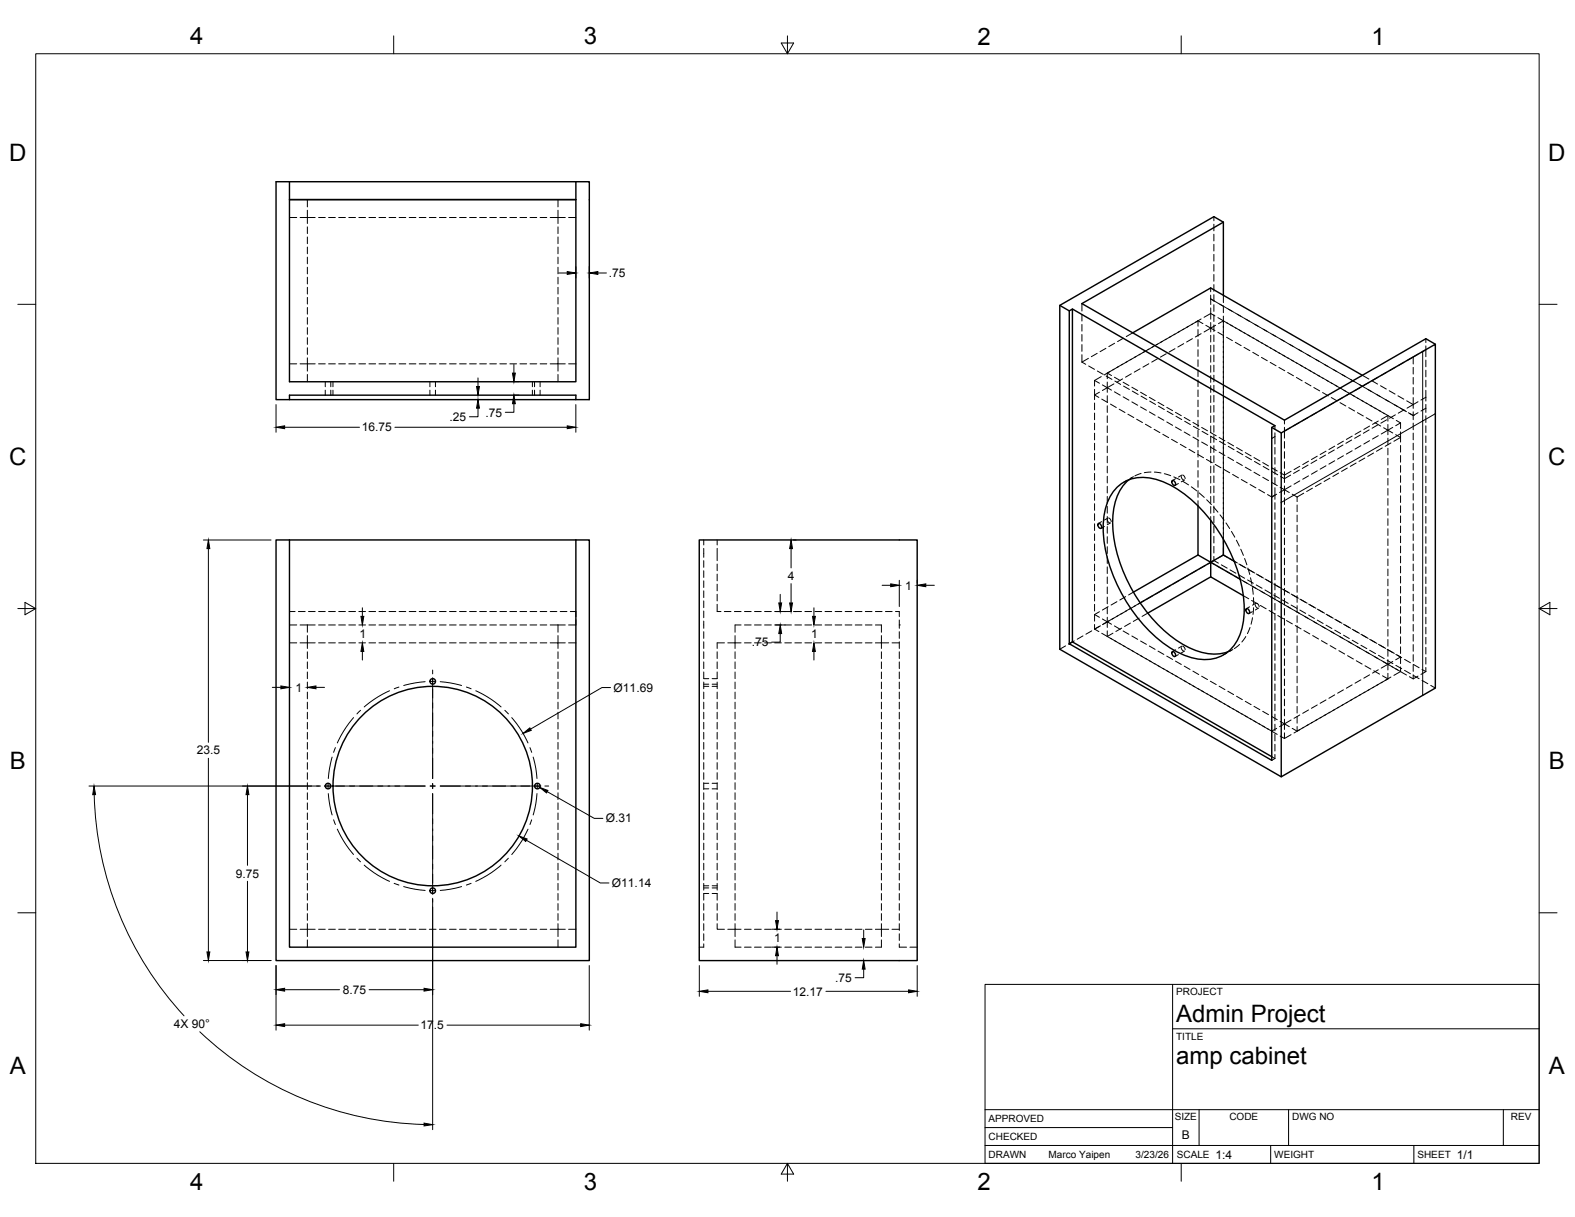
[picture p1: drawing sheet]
<svg xmlns="http://www.w3.org/2000/svg" width="559mm" height="432mm" viewBox="0 0 559 432" stroke-linecap="round" stroke-linejoin="round" font-family="sans-serif">
<defs><g id="words">
<g font-size="8.5">
<text x="67.5" y="15.8">4</text>
<text x="207.2" y="15.7">3</text>
<text x="346.9" y="15.8">2</text>
<text x="486.6" y="15.8">1</text>
<text x="3.3" y="57">D</text>
<text x="549.3" y="57">D</text>
<text x="3.3" y="165">C</text>
<text x="549.3" y="165">C</text>
<text x="3.5" y="272.9">B</text>
<text x="549.6" y="272.9">B</text>
<text x="417.3" y="362.5">Admin Project</text>
<text x="417.3" y="377.5">amp cabinet</text>
<text x="3.5" y="380.9">A</text>
<text x="549.6" y="380.9">A</text>
<text x="67.5" y="422.2">4</text>
<text x="207.2" y="422.1">3</text>
<text x="346.9" y="422.2">2</text>
<text x="486.6" y="422.2">1</text>
</g>
<g font-size="4.3">
<text x="216" y="98.4">.75</text>
<text x="159.5" y="149.4">.25</text>
<text x="172.3" y="147.8">.75</text>
<text x="128.4" y="153.1">16.75</text>
<text x="279.5" y="205.8">4</text>
<text x="321.2" y="209.2">1</text>
<text x="127.5" y="226.4">1</text>
<text x="287.7" y="226.4">1</text>
<text x="266.8" y="229.3">.75</text>
<text x="104.9" y="245.4">1</text>
<text x="217.7" y="245.4">Ø11.69</text>
<text x="69.8" y="267.7">23.5</text>
<text x="215" y="291.8">Ø.31</text>
<text x="83.7" y="311.4">9.75</text>
<text x="217.1" y="314.7">Ø11.14</text>
<text x="274.6" y="334.4">1</text>
<text x="121.6" y="352.7">8.75</text>
<text x="281.3" y="353.3">12.17</text>
<text x="296.4" y="348.4">.75</text>
<text x="61.7" y="364.8">4X 90°</text>
<text x="149.2" y="365.2">17.5</text>
<text x="419.3" y="404.2">B</text>
<text x="431.3" y="411.1">1:4</text>
<text x="516.9" y="411.1">1/1</text>
</g>
<g font-size="3.5">
<text x="417.3" y="353.1">PROJECT</text>
<text x="417.3" y="368.8">TITLE</text>
<text x="350.8" y="398.2">APPROVED</text>
<text x="416.8" y="397.5">SIZE</text>
<text x="436.2" y="397.5">CODE</text>
<text x="458.4" y="397.5">DWG NO</text>
<text x="536.1" y="397.5">REV</text>
<text x="350.8" y="404.5">CHECKED</text>
<text x="350.8" y="410.9">DRAWN</text>
<text x="372" y="410.9">Marco Yaipen</text>
<text x="402.9" y="410.9">3/23/26</text>
<text x="417.5" y="410.9">SCALE</text>
<text x="452.1" y="410.9">WEIGHT</text>
<text x="502.9" y="410.9">SHEET</text>
</g>
</g></defs>
<!-- layer: Hidden -->
<g fill="none" stroke="#000" stroke-width=".35">
<path d="M102.7 77.2h2.6M106.5 77.2h5.3M109.1 70.8v2.6M109.1 74.6v4.7M113 77.2h2.4M116.6 77.2h2.4M120.2 77.2h2.4M123.7 77.2h2.4M127.3 77.2h2.4M130.9 77.2h2.4M134.5 77.2h2.3M138 77.2h2.4"/>
<path d="M141.6 77.2h2.4M145.2 77.2h2.4M148.7 77.2h2.4M152.3 77.2h2.4M155.9 77.2h2.4M159.5 77.2h2.3M163 77.2h2.4M166.6 77.2h2.4M170.2 77.2h2.4M173.8 77.2h2.3M177.3 77.2h2.4M180.9 77.2h2.4"/>
<path d="M184.5 77.2h2.4M188 77.2h2.4M191.6 77.2h2.4M195.2 77.2h5.4M198 70.8v2.6M198 74.6v4.7M201.7 77.2h2.6M430.7 76.9v1.4M430.7 79.5v2.4M109.1 80.5v2.4M109.1 84.1v2.4M109.1 87.7v2.3"/>
<path d="M109.1 91.2v2.4M109.1 94.8v2.4M109.1 98.4v2.4M198 80.5v2.4M198 84.1v2.4M198 87.7v2.3M198 91.2v2.4M198 94.8v2.4M198 98.4v2.4M430.7 83.1v2.4M430.7 86.7v2.4M430.7 90.3v2.3"/>
<path d="M430.7 93.8v2.4M430.7 97.4v2.4M109.1 101.9v2.4M109.1 105.5v2.4M109.1 109.1v2.4M109.1 112.7v2.3M109.1 116.2v2.4M109.1 119.8v2.4M198 101.9v2.4M198 105.5v2.4M198 109.1v2.4M198 112.7v2.3"/>
<path d="M198 116.2v2.4M198 119.8v2.4M383.9 107.7v2.7M383.9 111.5v2.4M383.9 115.1v2.4M383.9 118.7v2.4M401.9 118.1l-2.3 1.3M416.9 118.5l-3.5 2M418.6 117.6l-2.1 1.2M420 116.8l-2.1 1.1M421.7 115.8l-2.1 1.2M425 113.8l1.8 1"/>
<path d="M425 113.8v1.9M425 116.9v2.4M425 113.8l-4 2.4M426.1 118.4l-2 1.2M426.1 113.2l-2 1.2M427.8 115.4l3.3 1.9M429.5 102.2v1.3M429.5 104.7l.1 3.4M429.5 106.1h.1M429.5 106.1l1.4 .7M429.6 109.2v4M429.6 114.4v3.4"/>
<path d="M429.6 119v2.4M429.6 106.1l2.2 1.2M430.7 101v2.4M430.7 104.5v2.4M430.7 108.1v2.4M430.7 111.7v2.4M430.7 115.3v2.3M430.7 118.8v2.4M431.1 112.1l-1.5-.9-2.4 1.4M431.3 115.4l-4.1 2.4M431.9 107.4l2.1 1.2M432.1 112.7l5.1 3"/>
<path d="M432.1 117.9l2 1.2M432.8 107.9l2 1.2M434 104.8v2.6M434 108.6v2.4M434 112.1v81M434 113.8l-1.7 1M435 109.2l2.9 1.7M435.2 119.7l2 1.2M436.6 115.3l2 1.2M438.1 111l2.1 1.2M438.3 116.3l2.1 1.2M439 111.5l2 1.2"/>
<path d="M439.7 117.1l2 1.2M441.2 112.8l2.1 1.2M441.4 118l2 1.2M442.1 113.3l2 1.2M442.8 118.9l2 1.2M444.3 114.6l2.1 1.2M444.5 119.8l2 1.2M445.2 115.1l2 1.1M447.4 116.4l2.9 1.6M450.5 118.1l2.1 1.2M451.4 118.6l2 1.2M453.6 119.9l2.1 1.2"/>
<path d="M102.7 129.1h2.6M106.5 129.1h5.3M109.1 123.4v2.4M109.1 127v4.7M109.1 132.9v2.5M113 129.1h2.4M115.4 135.4v1.8M115.4 138.4v1.8M116.6 129.1h2.4M117.4 135.4v1.8M117.4 138.4v1.8M118.1 135.4v1.8"/>
<path d="M118.1 138.4v1.8M120.2 129.1h2.4M123.7 129.1h2.4M127.3 129.1h2.4M130.9 129.1h2.4M134.5 129.1h2.3M138 129.1h2.4M141.6 129.1h2.4M145.2 129.1h2.4M148.7 129.1h2.4M152.3 129.1h2.4M152.5 135.4v1.8"/>
<path d="M152.5 138.4v1.8M154.5 135.4v1.8M154.5 138.4v1.8M155.9 129.1h2.4M159.5 129.1h2.3M163 129.1h2.4M166.6 129.1h2.4M170.2 129.1h2.4M173.8 129.1h2.3M177.3 129.1h2.4M180.9 129.1h2.4M184.5 129.1h2.4"/>
<path d="M188 129.1h2.4M188.9 135.4v1.8M188.9 138.4v1.8M189.7 135.4v1.8M189.7 138.4v1.8M191.6 129.1h2.4M191.6 135.4v1.8M191.6 138.4v1.8M198 127v2.1h-2.8M198 123.4v2.4M198 132.9v2.5M200.6 129.1h-2.6v2.6"/>
<path d="M201.7 129.1h2.6M383.9 122.3v2.4M383.9 125.8v2.7M383.9 128.5l1.3 .8M386.2 127.1l-2.3 1.4M386.2 129.9l2.1 1.1M388.3 138.2v1.9l1.6 .9M388.3 135l1.8 1M388.3 135v2M389.3 125.4l-2.1 1.2M389.3 131.6l2.1 1.2M390.1 139.1l-1.8 1v1.7"/>
<path d="M390.7 133.6l-2.4 1.4M391.1 136.6l1.8 1M392.4 123.6l-2.1 1.2M392.5 133.4l2 1.2M392.9 132.4v2M392.9 135.6v3.6M392.9 132.4l1.5 .8M392.9 137.6l-1.8 1M392.9 137.6l1.5 .8M393.8 131.8l-2 1.2M395.2 136.2l-2.3 1.4M395.4 133.8l2 1.2"/>
<path d="M395.4 139l2 1.2M395.5 121.8l-2.1 1.2M395.5 135.2l2.1 1.2M398.3 134.4l-2.1 1.2M398.3 129.2l-5.4 3.2M398.5 135.6l2 1.2M398.5 120l-2 1.2M398.6 137l2.1 1.2M400 128.3l-2.1 1.2M401.4 132.6l-2.1 1.2M401.4 127.4l-2.1 1.2M401.6 137.4l2 1.2"/>
<path d="M401.7 138.8l2.1 1.2M404.5 130.9l-2.1 1.1M404.5 125.7l-3.5 2M404.7 139.2l2 1.2M406.2 124.7l-2.1 1.2M407.6 129.1l-2.1 1.2M407.6 123.9l-2.1 1.2M410.7 127.3l-2.1 1.2M410.7 122.1l-3.5 2M412.4 121.1l-2.1 1.2M413.8 125.5l-2.1 1.2M413.8 120.3l-2.1 1.2"/>
<path d="M416.9 123.7l-2.1 1.2M420 121.9l-2.1 1.2M423.1 120.2l-2.1 1.1M425 120.5v2.4M425 124.1v2.3M425 127.7v2.3M425 131.2v2.4M425 134.8v2.4M425 138.4v2.3M429.6 122.6v2.3M429.6 126.1v2.4M429.6 129.7v2.4"/>
<path d="M429.6 133.3v2.4M429.6 136.8v2.4M430.7 122.4v2.4M430.7 126v2.4M430.7 129.5v2.4M430.7 133.1v2.4M430.7 136.7v2.4M438.3 121.5l2.1 1.1M441.4 123.2l2 1.2M444.5 125l2 1.2M445.9 120.7l2 1.1M447.6 121.6l2 1.2"/>
<path d="M447.6 126.8l2 1.2M449 122.4l2 1.2M450.7 123.4l2 1.2M450.7 128.6l2 1.2M452.1 124.2l2 1.2M453.7 125.2l3.5 2M453.7 130.4l2.1 1.2M454.4 120.4l2.1 1.2M456.7 121.7l2.1 1.2M456.9 127l2 1.1M456.9 132.1l2 1.2M457.6 122.2l2 1.2"/>
<path d="M458.2 127.8l2.1 1.2M459.8 123.5l2.1 1.2M460 128.7l3.4 2M460 133.9l2 1.2M460.7 124l2 1.2M462.9 125.3l2.9 1.6M463 135.7l2.1 1.2M463 130.5l2.1 1.2M464.4 131.3l2.1 1.2M466 127l2 1.2M466.1 132.3l2.1 1.2M466.1 137.5l2.1 1.2"/>
<path d="M466.8 127.5l2.1 1.2M467.5 133.1l2.1 1.2M469.1 128.8l2 1.2M469.2 134.1l2.1 1.2M469.2 139.3l2.1 1.2M469.9 129.3l2.1 1.2M470.6 134.9l2.1 1.2M472.2 130.6l2 1.2M472.3 135.9l6.6 3.8M473 131.1l2.1 1.2M475.3 132.4l2.9 1.7M478.4 134.2l2 1.2"/>
<path d="M478.5 139.4l2.1 1.2M479.2 134.7l2.1 1.1M481.5 136l2 1.1M482.3 136.4l2.1 1.2M483.4 133.2l2.3 1.3M484.5 137.7l2.1 1.2M485.4 138.2l2.1 1.2M486.7 135.1l2.1 1.2M487.7 139.5l2.9 1.7M489.8 136.9l2 1.1M492.9 138.6l2.1 1.2M505.9 122.7v3.9"/>
<path d="M505.9 120.2v1.3M505.9 127.8v2.3M505.9 131.3v2.4M505.9 134.9v2.4M505.9 138.5v3.8M388.3 143v2.4M388.3 146.6v2.3M388.3 150.1v2.4M388.3 153.7v2.4M388.3 157.3v2.4M390.9 141.6l2.1 1.2M392.9 140.4v2.4"/>
<path d="M392.9 144v2.3M392.9 147.5v2.4M392.9 151.1v2.4M392.9 154.7v2.4M392.9 158.3v2.3M394 143.4l2 1.2M397.1 145.2l2 1.2M398.5 140.8l2 1.2M400.2 147l2.1 1.1M401.6 142.6l2 1.2M403.3 148.7l2 1.2M404.7 144.4l2 1.2"/>
<path d="M404.8 140.5l2.1 1.2M406.4 150.5l2 1.2M407.8 141l2 1.2M407.8 146.2l2 1.1M407.9 142.3l2.1 1.2M409.5 152.3l2 1.2M410.9 142.7l2 1.2M410.9 147.9l2 1.2M411 144.1l2.1 1.2M412.6 154.1l2 1.2M414 144.5l2 1.2M414 149.7l2 1.2"/>
<path d="M414.1 145.9l2.1 1.2M415.6 155.9l2.1 1.2M417 146.3l2.1 1.2M417 151.5l2.1 1.2M417.2 147.7l2.1 1.2M418.8 157.6l2 1.2M420.2 148.1l2 1.2M420.2 153.3l2 1.2M420.3 149.5l2.1 1.1M421.9 159.4l2 1.2M423.2 149.9l2.1 1.2M423.2 155.1l2.1 1.2"/>
<path d="M423.4 151.2l2.1 1.2M425 141.9v2.4M425 145.5v2.4M425 149.1v2.4M425 152.7v2.3M425 156.2v2.4M425 159.8v2.4M426.3 151.7l2.1 1.1M426.3 156.8l2.1 1.2M426.5 153l2.1 1.2M429.4 153.4l2.1 1.2M429.4 158.6l2.1 1.2"/>
<path d="M429.6 140.4v2.4M429.6 144v2.4M429.6 147.6v2.3M429.6 151.1v2.4M429.6 154.7v2.4M429.6 158.3v2.4M429.6 154.8l2.1 1.2M430.7 140.3v2.3M430.7 143.8v2.4M430.7 147.4v2.4M430.7 151v2.4M430.7 154.6v2.3"/>
<path d="M430.7 158.1v2.4M432.5 155.2l2.1 1.2M432.7 156.6l2 1.2M435.6 157l2.1 1.2M435.8 158.4l2 1.2M438.7 158.8l2.1 1.2M452.3 151v1.4M452.3 153.6v4M452.3 158.8v2.3M455.7 149.1v1.3M455.7 151.6v3.9M455.7 156.7v2.3"/>
<path d="M472.3 141.1l2.1 1.1M473.4 159.7l-2.1 1.1M473.5 158.3l-2 1.2M475.4 142.9l2.1 1.1M476.5 157.9l-2.1 1.2M476.6 156.5l-2 1.2M478.5 144.6l2.1 1.2M479.6 156.1l-2.1 1.2M479.7 154.7l-2 1.2M479.7 159.9l-2 1.2M479.9 140.3l2.1 1.2M481.6 141.2l3.5 2"/>
<path d="M481.6 146.4l2.1 1.2M482.7 154.3l-2.1 1.2M482.8 153l-2 1.1M482.8 158.1l-2 1.2M484.7 143l6.6 3.8M484.7 148.2l2.1 1.2M485.8 152.5l-2.1 1.2M485.9 156.4l-2 1.1M485.9 151.2l-2 1.2M487.8 150l2.1 1.2M488.9 150.7l-2.1 1.2M489 154.6l-2 1.2"/>
<path d="M489 149.4l-2 1.2M490.4 158.9l-2 1.2M490.7 141.3l2.1 1.2M490.9 151.8l1.5 .8M490.9 146.6l1.5 .8M491.6 141.8l2.1 1.2M492 149l-2.1 1.2M492.3 147.4l2.1 1.2M492.4 152.6l1.7 1M492.4 147.4v2M492.4 150.6v3.7M492.4 155.5v2.3"/>
<path d="M492.4 159v2.4M492.4 147.4l-2.3 1.4M492.4 152.6l-2.3 1.4M493.5 157.2l-2.1 1.1M493.8 143.1l2.1 1.2M494.1 151.6l-1.7 1M494.7 143.6l2.2 1.2M495.1 147.2l-2.1 1.2M495.2 154.2l1.7 1-2.4 1.4M495.4 149.2l1.5 .9M496 140.4l2.1 1.2M496.9 150.1l-1.7 .9"/>
<path d="M496.9 150.1v1.9M496.9 153.2v3.7M496.9 158.1v2.3M496.9 144.8l1.7 1M496.9 144.9l2.1 1.2M498.2 145.4l-2.1 1.2M499.1 142.2l2.3 1.4M499.7 146.4l1.7 1M500 146.7l1.4 .7M501.4 147.4h.1M501.4 143.6v1.3M501.4 146.1v2.8"/>
<path d="M501.4 150.1v2.4M501.4 153.7v2.4M501.4 157.2v2.4M501.4 143.6l-2.2 1.2M505.9 143.5v2.8M505.9 147.5v2.4M505.9 151.1v2.4M505.9 154.7v2.3M505.9 158.2v2.4M388.3 160.8v2.4M388.3 164.4v2.4M388.3 168v2.4"/>
<path d="M388.3 171.6v2.3M388.3 175.1v2.4M388.3 178.7v2.4M392.9 161.8v2.4M392.9 165.4v2.4M392.9 169v2.4M392.9 172.6v2.3M392.9 176.1v2.4M392.9 179.7v2.4M399.9 170.4l-1.1 .7M401.6 169.5l-1.1 .7M402.1 169.1l-1.1 .7"/>
<path d="M404.9 168l-2.3 .9M408.4 167.5l-2.4 .2M409.6 167.5l2.3 .3M413.1 168.1l2.3 .7M416.5 169.2l2.1 1M417.1 169.8l-1.2 .7M418.1 171.6l-1.2 .6M419.1 169l.2 .8 .7 .5M419.3 168.6l-1.2 .6M419.6 168.6l.6 .4 .3 .8M419.7 170.8l2 1.2M420.3 170.3l-1.2 .7"/>
<path d="M422.7 172.7l1.9 1.5M424.9 161.2l2.1 1.2M425 163.4v2.4M425 166.9v2.4M425 170.5v2.4M425 174.1v2.4M425 177.7v1.9M425.5 174.9l1.8 1.6M428 163l2.1 1.2M428.1 177.3l1.7 1.7M429.6 161.9v2.3M429.6 165.4v2.4"/>
<path d="M429.6 169v2.4M429.6 172.6v2.4M429.6 176.1v2.4M429.6 179.7v2.4M430.6 179.9l1.5 1.8M430.7 161.7v2.4M430.7 165.3v2.3M430.7 168.8v2.4M430.7 172.4v2.4M430.7 176v2.4M430.7 179.6v2.3M431.1 164.8l2.1 1.2"/>
<path d="M432.5 160.4l2.1 1.2M434.2 166.6l2.1 1.1M435.6 162.2l2.1 1.2M437.3 168.3l2.1 1.2M438.7 164l2.1 1.2M438.9 160.1l2 1.3M440.4 170.1l2.1 1.2M441.8 160.6l2.1 1.2M441.8 165.8l2.1 1.1M442 161.9l2 1.2M443.5 171.9l2.1 1.2M444.9 162.3l2.1 1.2"/>
<path d="M444.9 167.6l2.1 1.1M445.1 163.7l2 1.2M446.6 173.7l2.1 1.2M448 164.1l2.1 1.2M448 169.3l2.1 1.2M448.2 165.5l2 1.2M451.1 165.9l2.1 1.2M451.1 171.1l2.1 1.2M451.3 167.3l2 1.2M452.3 162.3v2.4M452.3 165.9v2.4M452.3 169.5v2.4"/>
<path d="M452.3 173v4.2M452.3 178.4v2.3M452.9 175.3l-1.7 1-1.5-.8M454.2 172.9l3.2 1.9M455.7 160.2v2.4M455.7 163.8v2.4M455.7 167.4v3.8M455.7 172.4v3M455.7 176.6v2.4M457.9 168.6l-2.2 1.2-1.4-.7M458.1 167.2l-2.4 1.4-1.5-.9M458.1 172.4l-4.1 2.4"/>
<path d="M458.5 175.3l1.7 1M460.2 176.3v1.7M460.2 179.2v2.4M461 166.8l-2.1 1.2M461.2 170.6l-2.1 1.2M461.2 165.4l-2.1 1.2M462.6 175l-2.4 1.3M464.1 165l-2.1 1.2M464.2 168.8l-2 1.2M464.2 163.6l-2 1.2M465.6 173.2l-2 1.2M467.2 163.2l-2.1 1.2"/>
<path d="M467.4 161.9l-2.1 1.1M467.4 167l-2.1 1.3M468.8 171.4l-2.1 1.2M470.3 161.5l-2.1 1.1M470.5 160.1l-2.1 1.2M470.5 165.3l-2.1 1.2M471.8 169.7l-2 1.1M473.5 163.5l-2 1.2M474.9 167.9l-2 1.2M476.6 161.7l-2 1.2M478 166.1l-2 1.2M481.1 164.3l-2 1.2"/>
<path d="M484.2 162.5l-2 1.2M487.3 160.7l-2 1.2M492.4 162.6v2.4M492.4 166.2v2.4M492.4 169.8v2.3M492.4 173.3v2.4M492.4 176.9v2.4M496.9 161.6v2.4M496.9 165.2v2.4M496.9 168.8v2.4M496.9 172.3v2.4M496.9 175.9v2.4"/>
<path d="M496.9 179.5v2.4M501.4 160.8v2.4M501.4 164.4v2.4M501.4 168v2.3M501.4 171.5v2.4M501.4 175.1v2.4M501.4 178.7v2.4M505.9 161.8v2.4M505.9 165.4v2.4M505.9 169v2.3M505.9 172.5v2.4M505.9 176.1v2.4"/>
<path d="M505.9 179.7v2.4M249.7 191.6v1.8M249.7 194.6v3.1M249.7 198.9v2.4M254.4 194.6v4.3M254.4 191.6v1.8M388.3 182.3v2.4M388.3 185.8v2.4M388.3 189.4v2.4M388.3 193v2.4M388.3 196.6v2.3M390.8 185.1l-1.1 .6"/>
<path d="M391.8 186.8l-1.1 .7M392.8 184.3l.3 .7 .6 .5M392.9 183.3v2.4M392.9 186.8v2.4M392.9 190.4v2.4M392.9 194v2.4M392.9 197.5v2.4M393 183.8l-1.1 .7M393.3 183.8l.6 .4 .3 .9M394 185.5l-1.1 .7M429.6 183.3v1.4M430.7 197.4v1.5l1.6 .9"/>
<path d="M430.7 198.9l-2.1 1.2M430.7 183.1v2.4M430.7 186.7v2.4M430.7 190.3v2.4M430.7 193.8v2.4M431.3 198.5l-1.7 1 1.3 .8M432.9 182.7l1.4 1.9M434 194.3v2.6M434 196.9l1.4 .8M434 196.9l-1.7 1M435 185.5l1.3 2M436.4 198.3l2.1 1.2"/>
<path d="M436.9 188.6l1.2 2M437.8 199.1l1.2 .6M438.7 191.7l1 2.1M440.2 194.9l1 2.2M441.6 198.2l.8 2.2M452.3 181.9v2.4M452.3 185.5v2.4M452.3 189.1v2.4M452.3 192.6v2.4M452.3 196.2v2.4M452.3 199.8v2.4M455.7 180.2v2.4"/>
<path d="M455.7 183.7v2.4M455.7 187.3v2.4M455.7 190.9v2.4M455.7 194.5v2.4M455.7 198v2.4M460.2 182.8v2.3M460.2 186.3v2.4M460.2 189.9v2.4M460.2 193.5v2.4M460.2 197v2.4M492.4 180.5v2.3M492.4 184v2.4"/>
<path d="M492.4 187.6v2.4M492.4 191.2v2.4M492.4 194.8v2.3M492.4 198.3v2.4M496.9 183v2.4M496.9 186.6v2.4M496.9 190.2v2.4M496.9 193.8v2.4M496.9 197.3v2.4M501.4 182.2v2.4M501.4 185.8v2.4M501.4 189.4v2.4"/>
<path d="M501.4 193v2.3M501.4 196.5v2.4M505.9 183.2v2.4M505.9 186.8v2.4M505.9 190.4v2.4M505.9 194v2.3M505.9 197.5v2.4M102.7 217h2M105.9 217h2.4M109.5 217h2.3M113 217h2.4M116.6 217h2.4"/>
<path d="M120.2 217h2.4M123.7 217h2.4M127.3 217h2.4M130.9 217h2.4M134.5 217h2.3M138 217h2.4M141.6 217h2.4M145.2 217h2.4M148.7 217h2.4M152.3 217h2.4M155.9 217h2.4M159.5 217h2.3"/>
<path d="M163 217h2.4M166.6 217h2.4M170.2 217h2.4M173.8 217h2.3M177.3 217h2.4M180.9 217h2.4M184.5 217h2.4M188 217h2.4M191.6 217h2.4M195.2 217h2.4M198.8 217h2.3M202.3 217h2v1.8"/>
<path d="M204.3 220v1.7h-2.6M249.7 202.5v2.4M249.7 206.1v2.3M249.7 209.6v2.4M249.7 213.2v2.4M249.7 216.8v2.4M254.4 214.4v2.6h1.4M254.4 200.1v2.4M254.4 203.7v2.4M254.4 207.3v2.3M254.4 210.8v2.4M257 217h2.4"/>
<path d="M260.6 217h2.3M264.1 217h2.4M267.7 217h2.4M271.3 217h2.4M274.8 217h2.4M278.4 217h2.4M282 217h2.4M285.6 217h2.4M289.1 217h2.4M292.7 217h2.4M296.3 217h2.4M299.8 217h2.4"/>
<path d="M303.4 217h2.4M307 217h2.4M310.6 217h2.3M314.2 217h2.3M317.7 217h1.4v1.8M319.1 220v2.9M388.3 200.1v2.4M388.3 203.7v2.4M388.3 207.3v2.4M388.3 210.8v2.4M388.3 214.4v2.4M388.3 218v2.4"/>
<path d="M388.3 218l1.8 1M390.1 217l-1.8 1M391.1 219.6l1.8 1M392.9 201.1v2.4M392.9 204.7v2.4M392.9 208.3v2.4M392.9 211.8v2.4M392.9 215.4v2.4M392.9 219v3.6M393.2 215.3l-2.1 1.2M395.1 219.4l-2.2 1.2M396.3 213.5l-2.1 1.2"/>
<path d="M396.6 218.5l-2 1.2M398.2 217.6l-2.1 1.2M399.4 211.7l-2.1 1.2M399.7 216.7l-2 1.2M401.3 215.8l-2.1 1.2M402.1 210.1l-1.7 1M402.8 214.9l-2.1 1.2M404.2 219.3l-2.1 1.2M404.5 213.9l-2.2 1.3M405.9 213.1l-2 1.2M407.2 217.6l-2 1.1M409 211.3l-2 1.2"/>
<path d="M412.1 209.6l-2.1 1.2M415.2 207.8l-2.1 1.2M418.3 206l-2.1 1.2M421.4 204.2l-2.1 1.2M424.5 202.4l-2.1 1.2M427.6 200.7l-2.1 1.1M431.9 200.9l2.1 1.2M433.3 200.4l2.1 1.2M435 202.7l2.1 1.2M436.4 202.2l2.1 1.2M438.1 204.4l4.3 2.5M439.5 200.1l2.1 1.2"/>
<path d="M439.5 204l2.1 1.2M440 200.3l2.1 1.2M441.1 211.3l1.9 1.1M441.2 206.2l2.1 1.2M442.6 201.9l2.6 1.4M442.6 205.8l2.1 1.1M442.7 201.5l.7 2.3M443.3 215.3l-1.1 .7M443.5 207.5l2 1.2M443.7 205l.5 2.3M444.1 213l2 1.2M444.3 208l2.1 1.2"/>
<path d="M444.3 217l-1.1 .7M444.4 208.5l.2 2.4M444.4 219.2l-.5 2.3M444.7 212l.1 2.4M444.8 215.6l-.2 2.4M445.3 214.5l.3 .7 .6 .6M445.5 214l-1.1 .7M445.7 203.6l2.1 1.2M445.7 207.5l2.1 1.2M445.8 214l.8 .6 .1 .7M446.2 203.9l2.1 1.2M446.5 215.8l-1.1 .6"/>
<path d="M446.6 209.3l2 1.2M447.2 214.8l2 1.2M447.4 209.8l2.1 1.2M448.8 205.4l2.1 1.2M448.8 209.3l2.1 1.2M449.3 205.7l2.1 1.2M449.7 211.1l2 1.2M450.3 216.6l2 1.2M450.5 211.6l2.1 1.2M451.9 207.2l2.1 1.2M451.9 211.1l2.1 1.2M452.3 203.3v2.4"/>
<path d="M452.3 206.9v2.4M452.3 210.5v2.4M452.3 214.1v2.4M452.3 217.6v2.4M452.4 207.5l2.1 1.2M452.8 212.9l2 1.2M453.3 218.4l2.1 1.2M453.6 213.4l2.1 1.1M455 209l2.1 1.2M455 212.9l2.1 1.2M455.5 209.3l2.1 1.2M455.7 201.6v2.4"/>
<path d="M455.7 205.2v2.4M455.7 208.7v2.4M455.7 212.3v2.4M455.7 215.9v2.4M455.7 219.5v2.3M455.9 214.7l2 1.1M456.7 215.1l2.1 1.2M458.1 210.8l2.1 1.2M458.1 214.7l2.1 1.2M458.6 211.1l2.1 1.1M459 216.4l2 1.2M459.8 216.9l2.1 1.2"/>
<path d="M460.2 200.6v2.4M460.2 204.2v2.4M460.2 207.8v2.3M460.2 211.3v2.4M460.2 214.9v2.4M460.2 218.5v2.4M461.2 212.6l2.6 1.4M461.2 216.5l2.1 1.1M462 218.2l2.1 1.2M462.9 218.7l2 1.2M464.3 214.4l2 1.1M464.3 218.2l2 1.2"/>
<path d="M464.8 214.6l2.1 1.2M465.2 220l2 1.2M467.4 216.1l2.5 1.5M470.5 217.9l2 1.2M471 218.2l2 1.2M473.6 219.7l2 1.2M474.1 220l2 1.1M492.4 201.9v2.4M492.4 205.5v2.4M492.4 209v2.4M492.4 212.6v2.4M492.4 216.2v2.4"/>
<path d="M492.4 219.8v2.3M496.9 200.9v2.4M496.9 204.5v2.4M496.9 208v2.4M496.9 211.6v2.4M496.9 215.2v2.4M496.9 218.8v2.3M501.4 200.1v2.4M501.4 203.7v2.4M501.4 207.3v2.3M501.4 210.8v2.4M501.4 214.4v2.4"/>
<path d="M501.4 218v2.3M505.9 201.1v2.4M505.9 204.7v2.4M505.9 208.2v2.4M505.9 211.8v2.4M505.9 215.4v2.4M505.9 219v2.3M102.7 228.1h2.6M102.7 221.7h2.6M106.5 228.1h5.3M106.5 221.7h5.3M109.1 221.7v2.6"/>
<path d="M109.1 225.5v4.6M109.1 231.3v2.4M109.1 234.8v2.4M109.1 238.4v2.4M113 228.1h2.4M113 221.7h2.4M116.6 228.1h2.4M116.6 221.7h2.4M120.2 228.1h2.4M120.2 221.7h2.4M123.7 228.1h2.4M123.7 221.7h2.4"/>
<path d="M127.3 228.1h2.4M127.3 221.7h2.4M130.9 228.1h2.4M130.9 221.7h2.4M134.5 228.1h2.3M134.5 221.7h2.3M138 228.1h2.4M138 221.7h2.4M141.6 228.1h2.4M141.6 221.7h2.4M145.2 228.1h2.4M145.2 221.7h2.4"/>
<path d="M148.7 228.1h2.4M148.7 221.7h2.4M152.3 228.1h2.4M152.3 221.7h2.4M155.9 228.1h2.4M155.9 221.7h2.4M159.5 228.1h2.3M159.5 221.7h2.3M163 228.1h2.4M163 221.7h2.4M166.6 228.1h2.4M166.6 221.7h2.4"/>
<path d="M170.2 228.1h2.4M170.2 221.7h2.4M173.8 228.1h2.3M173.8 221.7h2.3M177.3 228.1h2.4M177.3 221.7h2.4M180.9 228.1h2.4M180.9 221.7h2.4M184.5 228.1h2.4M184.5 221.7h2.4M188 228.1h2.4M188 221.7h2.4"/>
<path d="M191.6 228.1h2.4M191.6 221.7h2.4M195.2 228.1h2.8v2M195.2 221.7h5.4M198 225.5v2.6h2.6M198 221.7v2.6M198 231.3v2.4M198 234.8v2.4M198 238.4v2.4M201.7 228.1h2.6M249.7 220.4v2.5M249.7 224.1v2.4"/>
<path d="M249.7 227.7v2.4M249.7 231.3v2.4M249.7 234.8v2.4M249.7 238.4v2.4h1.8M254.4 231.3v2.4M254.4 234.8v2.4M254.4 238.4v2.4h-1.7M257 228.1h-2.6v2M258.2 228.1h4.7M260.8 225.5v4.6M260.8 231.3v2.4M260.8 234.8v2.4"/>
<path d="M260.8 238.4v2.4M262.9 221.7h-2.1v2.6M264.1 228.1h2.4M264.1 221.7h2.4M267.7 228.1h2.4M267.7 221.7h2.4M271.3 228.1h2.4M271.3 221.7h2.4M274.8 228.1h2.4M274.8 221.7h2.4M278.4 228.1h2.4M278.4 221.7h2.4"/>
<path d="M282 228.1h2.4M282 221.7h2.4M285.6 228.1h2.4M285.6 221.7h2.4M289.1 228.1h2.4M289.1 221.7h2.4M292.7 228.1h2.4M292.7 221.7h2.4M296.3 228.1h2.4M296.3 221.7h2.4M299.8 228.1h2.4M299.8 221.7h2.4"/>
<path d="M303.4 228.1h2.4M303.4 221.7h2.4M307 228.1h2.4M307 221.7h2.4M310.6 228.1h4.7M310.6 221.7h2.1v2.6M312.7 225.5v4.6M312.7 231.3v2.4M312.7 234.8v2.4M312.7 238.4v2.4M316.5 228.1h2.6M319.1 221.7h.1"/>
<path d="M319.1 224.1v2.4M319.1 227.7v2.4M319.1 231.3v2.4M319.1 234.8v2.4M319.1 238.4v2.4M378.1 229.2l-2.1 1.2M381.1 227.4l-2 1.2M384.2 225.6l-2 1.2M387.3 223.8l-2 1.2M388.3 221.6v1.6M388.3 223.2l1.6 .9M390.1 222.2l-1.8 1"/>
<path d="M390.4 222l-2 1.2M390.9 224.7l2.1 1.2M392.9 220.6l-1.8 1M392.9 223.8v2M392.9 225.8l7.6 4.5M392.9 220.6l1.5 .9M393.5 220.3l-2 1.1M394.9 224.7l-2 1.1M395.4 222.1l2 1.2M398 222.9l-2.1 1.1M398.5 223.9l2 1.2M400.2 230l3.4 2"/>
<path d="M401.1 221.1l-2.1 1.2M401.6 225.7l2 1.1M403.3 231.8l3.4 2M404.7 227.4l2 1.2M406.4 233.6l6.5 3.8M407.8 229.2l2 1.2M410.9 231l2 1.2M412.6 237.2l6.5 3.7M414 232.8l2 1.2M417 234.6l2.1 1.2M417.1 230.5l-1.2 .7M418.1 232.3l-1.2 .6"/>
<path d="M419.1 229.7l.2 .8 .7 .5M419.3 229.3l-1.2 .7M419.6 229.3l.6 .4 .3 .8M420.2 236.3l2 1.2M420.3 231l-1.2 .7M423.2 238.1l2.1 1.2M426.3 239.9l2.1 1.2M435.3 231.7l-1.2 .7M436.9 230.7l-1.2 .6M437.4 230.4l-1.1 .7M439.8 228.7l-1.9 1.4M442 225.8l-1.4 2"/>
<path d="M443.5 222.6l-.9 2.2M452.3 221.2v2.4M452.3 224.8v2.4M452.3 228.4v2.3M452.3 231.9v2.4M452.3 235.5v2.4M452.3 239.1v2.3M455.7 223v2.4M455.7 226.6v2.4M455.7 230.2v2.4M455.7 233.7v2.4M455.7 237.3v2.4"/>
<path d="M456.4 220.2l2.1 1.2M459.5 222l2.1 1.1M460.2 222v2.4M460.2 225.6v2.4M460.2 229.2v2.4M460.2 232.8v2.3M460.2 236.3v2.4M460.2 239.9v2.4M462.6 223.7l2.1 1.2M465.7 225.5l2.1 1.2M466 220.5l2.1 1.2M467.4 220l2 1.2"/>
<path d="M468.2 221.8l2.1 1.2M468.8 227.3l2.1 1.2M469.1 222.3l2 1.2M470.5 221.8l2 1.2M471.3 223.6l2.1 1.1M471.9 229.1l2.1 1.2M472.2 224l2 1.3M473.6 223.6l2 1.2M474.4 225.3l2.1 1.2M475 230.9l2.1 1.2M475.3 225.8l2 1.2M476.7 221.5l2 1.2"/>
<path d="M476.7 225.4l2 1.1M477.2 221.7l2 1.2M477.5 227.1l2.1 1.2M478.1 232.6l2.1 1.2M478.4 227.6l2 1.2M479.8 223.3l2 1.2M479.8 227.2l2 1.1M480.3 223.5l2 1.2M480.6 228.9l2.1 1.2M481.2 234.4l2.1 1.2M481.5 229.4l2 1.2M482.9 225l2 1.2"/>
<path d="M482.9 228.9l2 1.2M483.4 225.3l2 1.2M483.7 230.7l2.1 1.2M484.3 236.2l2.1 1.2M484.6 231.2l2 1.2M485.9 239.4l-2 1.2M485.9 226.8l2.1 1.2M485.9 230.7l2.1 1.2M486.5 227.1l2 1.2M486.8 232.5l2.1 1.2M487.4 238l2.1 1.2M487.7 233l2 1.2"/>
<path d="M489 237.6l-2 1.2M489.1 228.6l2 1.2M489.1 232.5l2 1.2M489.5 228.9l2.1 1.2M489.9 234.3l4.2 2.4M490.5 239.8l1.9 1.1M492.1 230.4l2.1 1.2M492.1 234.3l2.1 1.2M492.4 223.3v2.4M492.4 226.9v2.4M492.4 230.5v2.4M492.4 234v3.7"/>
<path d="M492.4 238.9v2M492.6 230.7l2.1 1.1M493.8 236.5l5.2 3M494.1 234.7l-4 2.3M495.2 232.2l2.1 1.2M495.2 236.1l2.1 1.2M495.7 232.4l1.2 .7M496.9 233.1l-1.7 1M496.9 222.3v2.4M496.9 225.9v2.4M496.9 229.5v2.4M496.9 233.1v2.3"/>
<path d="M496.9 236.6v1.7l-2.4 1.3M498.3 234l2.1 1.1M498.3 237.8l2.1 1.2M501.4 221.6v2.3M501.4 225.1v2.4M501.4 228.7v2.4M501.4 232.3v2.3M501.4 235.8v2.4M501.4 239.4v1.5M501.4 235.7l2.1 1.2M501.4 239.6l2.1 1.2M503.1 239.9l-1.7 1-1.4-.8"/>
<path d="M504.5 237.5l1.4 .8M505.9 238.3l-1.8 1M505.9 222.5v2.4M505.9 226.1v2.4M505.9 229.7v2.4M505.9 233.3v2.3M505.9 236.8v1.5M109.1 242v2.4M109.1 245.6v2.3M109.1 249.1v2.4M109.1 252.7v2.4M109.1 256.3v2.4"/>
<path d="M109.1 259.8v2.4M198 242v2.4M198 245.6v2.3M198 249.1v2.4M198 252.7v2.4M198 256.3v2.4M198 259.8v2.4M249.7 242v2.4M249.7 245.6v2.3M249.7 249.1v2.4M249.7 252.7v2.4M249.7 256.3v2.4"/>
<path d="M249.7 259.8v2.4M249.7 243.5h1.8M249.7 242.8h1.8M252.7 243.5h1.7M252.7 242.8h1.7M254.4 242v2.4M254.4 245.6v2.3M254.4 249.1v2.4M254.4 252.7v2.4M254.4 256.3v2.4M254.4 259.8v2.4M260.8 242v2.4"/>
<path d="M260.8 245.6v2.3M260.8 249.1v2.4M260.8 252.7v2.4M260.8 256.3v2.4M260.8 259.8v2.4M312.7 242v2.4M312.7 245.6v2.3M312.7 249.1v2.4M312.7 252.7v2.4M312.7 256.3v2.4M312.7 259.8v2.4M319.1 242v2.4"/>
<path d="M319.1 245.6v2.3M319.1 249.1v2.4M319.1 252.7v2.4M319.1 256.3v2.4M319.1 259.8v2.4M418.8 240.7l2 1.2M420.2 241.5l2 1.2M421.9 242.5l3.4 2M424.9 244.3l6.6 3.8M429.4 241.7l2.1 1.2M431.1 247.8l2.1 1.2M432.5 248.7l3.8 2.1"/>
<path d="M432.5 243.5l2.1 1.2M435.6 250.5l2.1 1.2M435.6 245.3l2.1 1.1M437.3 251.4l2.1 1.2M438.7 252.2l2.1 1.2M438.7 247l2.1 1.2M440.4 253.2l3.5 2M441.8 248.8l2.1 1.2M443.5 255l2.1 1.2M444.9 250.6l2.1 1.2M444.9 255.8l2.1 1.2M446.6 256.8l3.5 2"/>
<path d="M448 252.4l2.1 1.2M449.7 258.6l3.5 2M451.1 254.2l2.1 1.2M452.3 242.7v2.3M452.3 246.2v2.4M452.3 249.8v2.4M452.3 253.4v2.3M452.3 256.9v2.4M452.9 258.4l-1.7 1M454 257.8l1.7-1 1.7 1M455.7 240.9v2.4M455.7 244.5v2.3"/>
<path d="M455.7 248v2.4M455.7 251.6v2.4M455.7 255.2v3.6M458.1 255.5l-2.4 1.3-1.5-.8M458.5 258.4l1.7 1M460.2 257.8v1.6l2.4-1.3M460.2 243.5v2.4M460.2 247.1v2.3M460.2 250.6v2.4M460.2 254.2v2.4M461.2 253.7l-2.1 1.2M461.2 258.9l-2.1 1.2"/>
<path d="M464.2 251.9l-2 1.2M464.2 257.1l-2 1.2M465.6 256.3l-2 1.2M467.4 255.3l-2.1 1.2M467.4 250.1l-2.1 1.2M470.5 248.3l-2.1 1.2M471.8 252.7l-5.1 3M473.5 246.5l-2 1.3M474.9 250.9l-3.4 2M476.6 244.8l-2 1.2M476.6 250l-2 1.2M478 249.2l-2 1.1"/>
<path d="M479.7 248.2l-2 1.2M479.7 243l-2 1.2M481.1 247.4l-2 1.1M482.8 246.4l-2 1.2M482.8 241.2l-2 1.2M484.2 245.6l-2 1.2M490.4 242l-6.5 3.8M492.4 240.9l-2.3 1.4M493.5 240.2l-2.1 1.2M504.5 241.4l2.1 1.2M507.6 243.2l1.6 .9M109.1 263.4v2.4"/>
<path d="M109.1 267v2.4M109.1 270.6v2.3M109.1 274.2v2.3M109.1 277.7v2.4M198 263.4v2.4M198 267v2.4M198 270.6v2.3M198 274.2v2.3M198 277.7v2.4M249.7 263.4v2.4M249.7 267v2.4M249.7 270.6v2.3"/>
<path d="M249.7 274.2v2.3M249.7 277.7v2.4M249.7 279.9h1.8M249.7 277.9h1.8M252.7 279.9h1.7M252.7 277.9h1.7M254.4 263.4v2.4M254.4 267v2.4M254.4 270.6v2.3M254.4 274.2v2.3M254.4 277.7v2.4M260.8 263.4v2.4"/>
<path d="M260.8 267v2.4M260.8 270.6v2.3M260.8 274.2v2.3M260.8 277.7v2.4M312.7 263.4v2.4M312.7 267v2.4M312.7 270.6v2.3M312.7 274.2v2.3M312.7 277.7v2.4M319.1 263.4v2.4M319.1 267v2.4M319.1 270.6v2.3"/>
<path d="M319.1 274.2v2.3M319.1 277.7v2.4M451.2 268.5l1.1 .6M452.3 260.5v2.4M452.3 264.1v2.4M452.3 267.7v1.4M452.3 269.1l-1.1 .7M454.2 261.2l1.5 .8M455.7 260v2M458.1 260.7l-2.4 1.3M109.1 281.3v2.4M109.1 284.9v2.3"/>
<path d="M109.1 288.4v2.4M109.1 292v2.4M109.1 295.6v2.4M109.1 299.1v2.4M198 281.3v2.4M198 284.9v2.3M198 288.4v2.4M198 292v2.4M198 295.6v2.4M198 299.1v2.4M249.7 281.3v2.4M249.7 284.9v2.3"/>
<path d="M249.7 288.4v2.4M249.7 292v2.4M249.7 295.6v2.4M249.7 299.1v2.4M254.4 281.3v2.4M254.4 284.9v2.3M254.4 288.4v2.4M254.4 292v2.4M254.4 295.6v2.4M254.4 299.1v2.4M260.8 281.3v2.4M260.8 284.9v2.3"/>
<path d="M260.8 288.4v2.4M260.8 292v2.4M260.8 295.6v2.4M260.8 299.1v2.4M312.7 281.3v2.4M312.7 284.9v2.3M312.7 288.4v2.4M312.7 292v2.4M312.7 295.6v2.4M312.7 299.1v2.4M319.1 281.3v2.4M319.1 284.9v2.3"/>
<path d="M319.1 288.4v2.4M319.1 292v2.4M319.1 295.6v2.4M319.1 299.1v2.4M109.1 302.7v2.4M109.1 306.3v2.4M109.1 309.9v2.4M109.1 313.4v2.4M109.1 317v2.4M198 302.7v2.4M198 306.3v2.4M198 309.9v2.4"/>
<path d="M198 313.4v2.4M198 317v2.4M249.7 302.7v2.4M249.7 306.3v2.4M249.7 309.9v2.4M249.7 313.4v2.4M249.7 315h1.8M249.7 314.3h1.8M251.5 317h-1.8v2.4M252.7 317h1.7v2.4M252.7 315h1.7M252.7 314.3h1.7"/>
<path d="M254.4 302.7v2.4M254.4 306.3v2.4M254.4 309.9v2.4M254.4 313.4v2.4M260.8 302.7v2.4M260.8 306.3v2.4M260.8 309.9v2.4M260.8 313.4v2.4M260.8 317v2.4M312.7 302.7v2.4M312.7 306.3v2.4M312.7 309.9v2.4"/>
<path d="M312.7 313.4v2.4M312.7 317v2.4M319.1 302.7v2.4M319.1 306.3v2.4M319.1 309.9v2.4M319.1 313.4v2.4M319.1 317v2.4M102.7 329.7h2.6M106.5 329.7h5.3M109.1 320.6v2.4M109.1 324.1v2.4M109.1 327.7v4.6"/>
<path d="M109.1 333.5v2.6M113 329.7h2.4M116.6 329.7h2.4M120.2 329.7h2.4M123.7 329.7h2.4M127.3 329.7h2.4M130.9 329.7h2.4M134.5 329.7h2.3M138 329.7h2.4M141.6 329.7h2.4M145.2 329.7h2.4M148.7 329.7h2.4"/>
<path d="M152.3 329.7h2.4M155.9 329.7h2.4M159.5 329.7h2.3M163 329.7h2.4M166.6 329.7h2.4M170.2 329.7h2.4M173.8 329.7h2.3M177.3 329.7h2.4M180.9 329.7h2.4M184.5 329.7h2.4M188 329.7h2.4M191.6 329.7h2.4"/>
<path d="M195.2 329.7h2.8v2.6M198 327.7v2h2.6M198 320.6v2.4M198 324.1v2.4M198 333.5v2.6M201.7 329.7h2.6M249.7 334.9v1.2h-1.6M249.7 320.6v2.4M249.7 324.1v2.4M249.7 327.7v2.4M249.7 331.3v2.4M254.4 327.7v2h2.6"/>
<path d="M254.4 320.6v2.4M254.4 324.1v2.4M258.2 329.7h2.6v2.6M260.8 327.7v2h2.1M260.8 320.6v2.4M260.8 324.1v2.4M260.8 333.5v2.6h2.1M264.1 329.7h2.4M264.1 336.1h2.4M267.7 329.7h2.4M267.7 336.1h2.4M271.3 329.7h2.4"/>
<path d="M271.3 336.1h2.4M274.8 329.7h2.4M274.8 336.1h2.4M278.4 329.7h2.4M278.4 336.1h2.4M282 329.7h2.4M282 336.1h2.4M285.6 329.7h2.4M285.6 336.1h2.4M289.1 329.7h2.4M289.1 336.1h2.4M292.7 329.7h2.4"/>
<path d="M292.7 336.1h2.4M296.3 329.7h2.4M296.3 336.1h2.4M299.8 329.7h2.4M299.8 336.1h2.4M303.4 329.7h2.4M303.4 336.1h2.4M307 329.7h2.4M307 336.1h2.4M310.6 329.7h4.7M312.7 320.6v2.4M312.7 324.1v2.4"/>
<path d="M312.7 327.7v4.6M312.7 333.5v2.6h-2.1M316.5 329.7h2.6M319.1 334.9v1.2h2.5M319.1 320.6v2.4M319.1 324.1v2.4M319.1 327.7v2.4M319.1 331.3v2.4M322.8 336.1h2.6"/>
</g>
<!-- layer: Visible -->
<g fill="none" stroke="#000" stroke-width=".51">
<path d="M102.7 70.8h101.6zM102.7 64.5v70.9h101.6v-70.9M204.3 64.5h4.8v77.3h-4.8M204.3 64.5h-106.4v77.3h4.8M434 78.8l-3.3-1.9-54.7 31.5v122l78.6 45.2M434 78.8v26M434 78.8l-50.1 28.9 71.8 41.4 50.2-28.9 3.3 1.9M376 108.4l3.4 1.9M380.5 109.6l71.8 41.4-1.1 .7v118.1l-71.8-41.4 1.1-.6v-118.2l-1.1 .7v118.1M401.9 118.1l27.6-15.9 53.9 31M102.7 140.2h101.6v1.6h-101.6zM451.2 151.7l3.4 1.9"/>
<path d="M454.6 153.6l54.6-31.5v122l-54.6 31.5zM395.8 173.4a13.7 13.7 0 0 1 14.9-3.2 43.1 43.1 0 0 1 21.6 18.2 51.1 51.1 0 0 1 9.1 29.9 17.3 17.3 0 0 1-6.7 13.7 15.1 15.1 0 0 1-14.4 .5 48.7 48.7 0 0 1-23.3-23.6 45.7 45.7 0 0 1-5.3-25.9 17.8 17.8 0 0 1 4.1-9.6zM400.5 170.2a19.2 19.2 0 0 0-5.7 15.5 55.4 55.4 0 0 0 24.6 42.8 19.2 19.2 0 0 0 16.3 2.8M415.9 170.5a1.02 1.02 0 0 1 1 .6 1.02 1.02 0 0 1-.2 1.2l-.9-1zM425 179.6v17.3M102.7 191.6v144.5h101.6v-144.5M102.7 191.6h-4.8v149.2h111.2v-149.2h-4.8M102.7 191.6h101.6M248.1 191.6h77.3v149.2h-77.3zM389.7 185.7a1.02 1.02 0 0 1 1 .6 1.02 1.02 0 0 1-.3 1.2l-.9-1zM425 196.9l14.9 8.6M425 196.9l-22.9 13.2"/>
<path d="M429.6 184.7v20M434 191.3v5.6M434 196.9l-29.5 17M434 196.9l3.8 2.2M429.6 204.7l11.5 6.6M429.6 204.7l-22.4 12.9M442.2 216a1.02 1.02 0 0 1 1 .6 1.02 1.02 0 0 1-.2 1.1l-.9-.9zM380.5 227.8l70.7 40.7M415.9 231.2a1.02 1.02 0 0 1 1 .6 1.02 1.02 0 0 1-.2 1.2l-.9-1z"/>
<circle cx="153.5" cy="241.8" r=".98"/>
<circle cx="116.4" cy="278.9" r=".98"/>
<circle cx="153.5" cy="278.9" r="35.4"/>
<circle cx="190.7" cy="278.9" r=".98"/>
<circle cx="153.5" cy="316" r=".98"/>
</g>
<!-- layer: Hidden Narrow -->
<g fill="none" stroke="#000" stroke-width=".35">
<path d="M479.6 139.2l-2.1 1.2M482.7 137.5l-2.1 1.1M485.8 135.7l-2.1 1.1M488.9 133.9l-2.1 1.2M492 132.1l-2.1 1.2M495.1 130.3l-2.1 1.2M498.2 128.5l-2.1 1.2M501.4 130.3v2.4M501.4 133.9v2.4M501.4 137.5v2.4M501.4 126.7l-2.2 1.2M503.1 125.7l-1.7 1v2.5"/>
<path d="M505.9 124.1l-1.8 1M452.3 154.9l-1.1 .7M457.9 151.7l-2.2 1.3M461 149.9l-2.1 1.2M464.1 148.1l-2.1 1.2M467.2 146.4l-2.1 1.2M470.3 144.6l-2.1 1.2M473.4 142.8l-2.1 1.2M476.5 141l-2.1 1.2M501.4 141.1v2.5l1.7-1.1M503.1 146.4l-1.7 1M505.9 144.8l-1.8 1"/>
<path d="M505.9 140.9l-1.8 1M452.3 175.7l-1.1 .6"/>
</g>
<!-- layer: Visible Narrow -->
<path d="M504.8 124.7v24.7l4.4-2.6M454.6 178.3l50.2-28.9v97.3" fill="none" stroke="#000" stroke-width=".35"/>
<!-- layer: Titleblock -->
<path d="M349.5 349.3h196.6v63.5h-196.6zM416 349.3v63.5M416 365h130.1M349.5 393.7h196.6M425.4 393.7v12.7M457.2 393.7v12.7M533.4 393.7v12.7M349.5 406.4h196.6M349.5 400.1h66.5M450.8 406.4v6.4M501.6 406.4v6.4" fill="none" stroke="#000" stroke-width=".36"/>
<!-- layer: Smart Centers -->
<g fill="none" stroke="#000" stroke-width=".35">
<path d="M153.5 237.7v1.4M125.4 254.6l-3.6 5-2.1 4M127.9 252l-1.3 1.3M138.2 245.1l-4 2.1-5 3.6M141.5 243.8l-1.6 .6M150.8 241.9l-3.5 .4-4.1 .9M152.6 241.8h1.8M153.5 240.5v35.7M156.2 241.9l3.5 .4 4.1 .9M165.5 243.8l1.7 .6M168.8 245.1l5.5 3.1 3.5 2.6M179.1 252l1.3 1.3"/>
<path d="M181.6 254.6l3.6 5 2.1 4M112.4 278.9h1.3M115.1 278.9h35.7M116.4 278v1.8M117.8 268.6l-.9 4.1-.4 3.5M119 265.3l-.6 1.6M152.6 278.9h1.8M153.5 278v1.8M156.2 278.9h35.7M188 265.3l.6 1.6M189.2 268.6l.9 4.1 .4 3.5M190.6 278v1.8"/>
<path d="M193.3 278.9h1.4M116.5 281.6l.4 3.5 .9 4.1M118.4 290.9l.6 1.6M119.7 294.2l2.1 4 3.6 5M153.5 281.6v35.7M187.3 294.2l-2.1 4-3.6 5M188.6 290.9l-.6 1.6M190.5 281.6l-.4 3.5-.9 4.1M126.6 304.5l1.3 1.3M129.2 307l5 3.6 4 2.1M139.8 313.4l1.7 .6M143.2 314.6l4.1 .9 3.5 .4"/>
<path d="M152.6 316h1.8M153.5 318.7v1.4M163.8 314.6l-4.1 .9-3.5 .4M167.2 313.4l-1.7 .6M177.8 307l-3.5 2.6-5.5 3.1M180.4 304.5l-1.3 1.3"/>
</g>
<!-- layer: Border -->
<g fill="none" stroke="#000" stroke-width=".35">
<path d="M12.7 19.1h533.4v393.7h-533.4zM139.7 12.7v6.4M277.2 15.3h4.4l-2.2 3.8zM279.4 12.7v6.4M419.1 12.7v6.4M6.3 108h6.4M546.1 108h6.3M6.3 215.9h6.4M8.9 213.7l3.8 2.2-3.8 2.2zM546.1 215.9l3.8 2.2v-4.4l-3.8 2.2h6.3M6.3 323.9h6.4M546.1 323.9h6.3"/>
<path d="M139.7 412.8v6.3M279.4 412.8l2.2 3.8h-4.4zM279.4 412.8v6.3M419.1 412.8v6.3"/>
</g>
<!-- layer: FD_Dimensions -->
<g fill="none" stroke="#000" stroke-width=".35">
<path d="M198.2 96.9h3.1M204.3 94.6v4M209.1 94.6v4M212.1 96.9h3.1M169.6 134.1v3M182.3 135.4h1.8M182.3 129.3v3.1M97.9 143.6v9.8M101 151.6h26.6M140.1 151.6h61.2M169.6 144.8v3.1h-3.1M182.3 140.2h1.8"/>
<path d="M182.3 143.2v3.1h-3M204.3 143.6v9.8M72.2 191.6h24M73.9 194.6v68.8M280.7 194.6v6.9M281.5 191.6h.9M128.6 215.6v3.1M275.1 217h3.5M276.8 210.9v3M280.7 207.1v6.8M281.5 217h.9M288.8 215.6v3.1"/>
<path d="M313 207.7h3M319.1 205.9v9.3M325.4 205.9v1M328.5 207.7h3M128.6 231.1v3.1M275.1 221.7h3.5M276.8 224.8v3h-3M288.8 231.1v3.1M96.6 243.9h3.1M112.1 243.9h3M216.6 243.9h-3l-25.4 14.8M31.6 278.9h81.7"/>
<path d="M73.9 269v68.8M33.4 281.9a120.1 120.1 0 0 0 31.9 78.5M87.8 281.9v25.1M186.8 298.1l26.2 15.2h3M194.1 280.9l16.7 9.5h3.1M87.8 312.7v25.1M153.5 319.1v81.7M273.9 336h2.7M273.9 329.7h2.7M275.7 323.6v3M275.7 339.1v3M306.4 329.9v3.1"/>
<path d="M72.2 340.8h24M97.9 342.6v22.9M101 351.2h19.5M131 351.2h19.5M209.1 342.6v22.9M248.1 342.6v10.9M251.2 351.7h29.3M293 351.7h29.4M306.4 343.9v3h-3M325.4 342.6v10.9M70.9 366.1a120.1 120.1 0 0 0 79.6 32.9M101 363.7h47.4"/>
<path d="M158.6 363.7h47.4"/>
</g>
<g fill="#000" stroke="#000" stroke-width=".35">
<path d="M201.3 96.4l3 .5-3 .5zM209.1 96.9l3-.5v1zM169.1 137.1h1l-.5 3.1zM181.8 132.4h1l-.5 3zM97.9 151.6l3.1-.5v1zM169.6 141.8l.5 3h-1zM182.3 140.2l.5 3h-1zM201.3 151.1l3 .5-3 .5zM73.9 191.6l.5 3h-1zM280.7 191.6l.5 3h-1zM128.1 218.7h1l-.5 3zM276.3 213.9h1l-.5 3.1z"/>
<path d="M280.2 213.9h1l-.5 3.1zM288.3 218.7h1l-.5 3zM316 207.2l3.1 .5-3.1 .5zM325.4 207.7l3.1-.5v1zM128.6 228.1l.5 3h-1zM276.8 221.7l.5 3.1h-1zM288.8 228.1l.5 3h-1zM99.7 243.4l3 .5-3 .5zM109.1 243.9l3-.5v1zM185.6 260.2l2.4-1.9 .5 .8zM33.4 278.9l.5 3-1 .1zM87.8 278.9l.5 3h-1z"/>
<path d="M184.1 296.6l2.9 1.1-.5 .9zM191.5 279.4l2.9 1.1-.5 .8zM73.4 337.8h1l-.5 3zM87.3 337.8h1l-.5 3zM275.7 336l.5 3.1h-1zM275.2 326.6h1l-.5 3.1zM305.9 333h1l-.5 3zM97.9 351.2l3.1-.6v1.1zM150.5 350.6l3 .6-3 .5zM248.1 351.7l3.1-.5v1zM306.4 340.8l.5 3.1h-1zM322.4 351.2l3 .5-3 .5z"/>
<path d="M97.9 363.7l3.1-.5v1zM206 363.2l3.1 .5-3.1 .5zM150.5 398.5l3 .5-3 .5z"/>
</g>
<use href="#words"/>
</svg>
